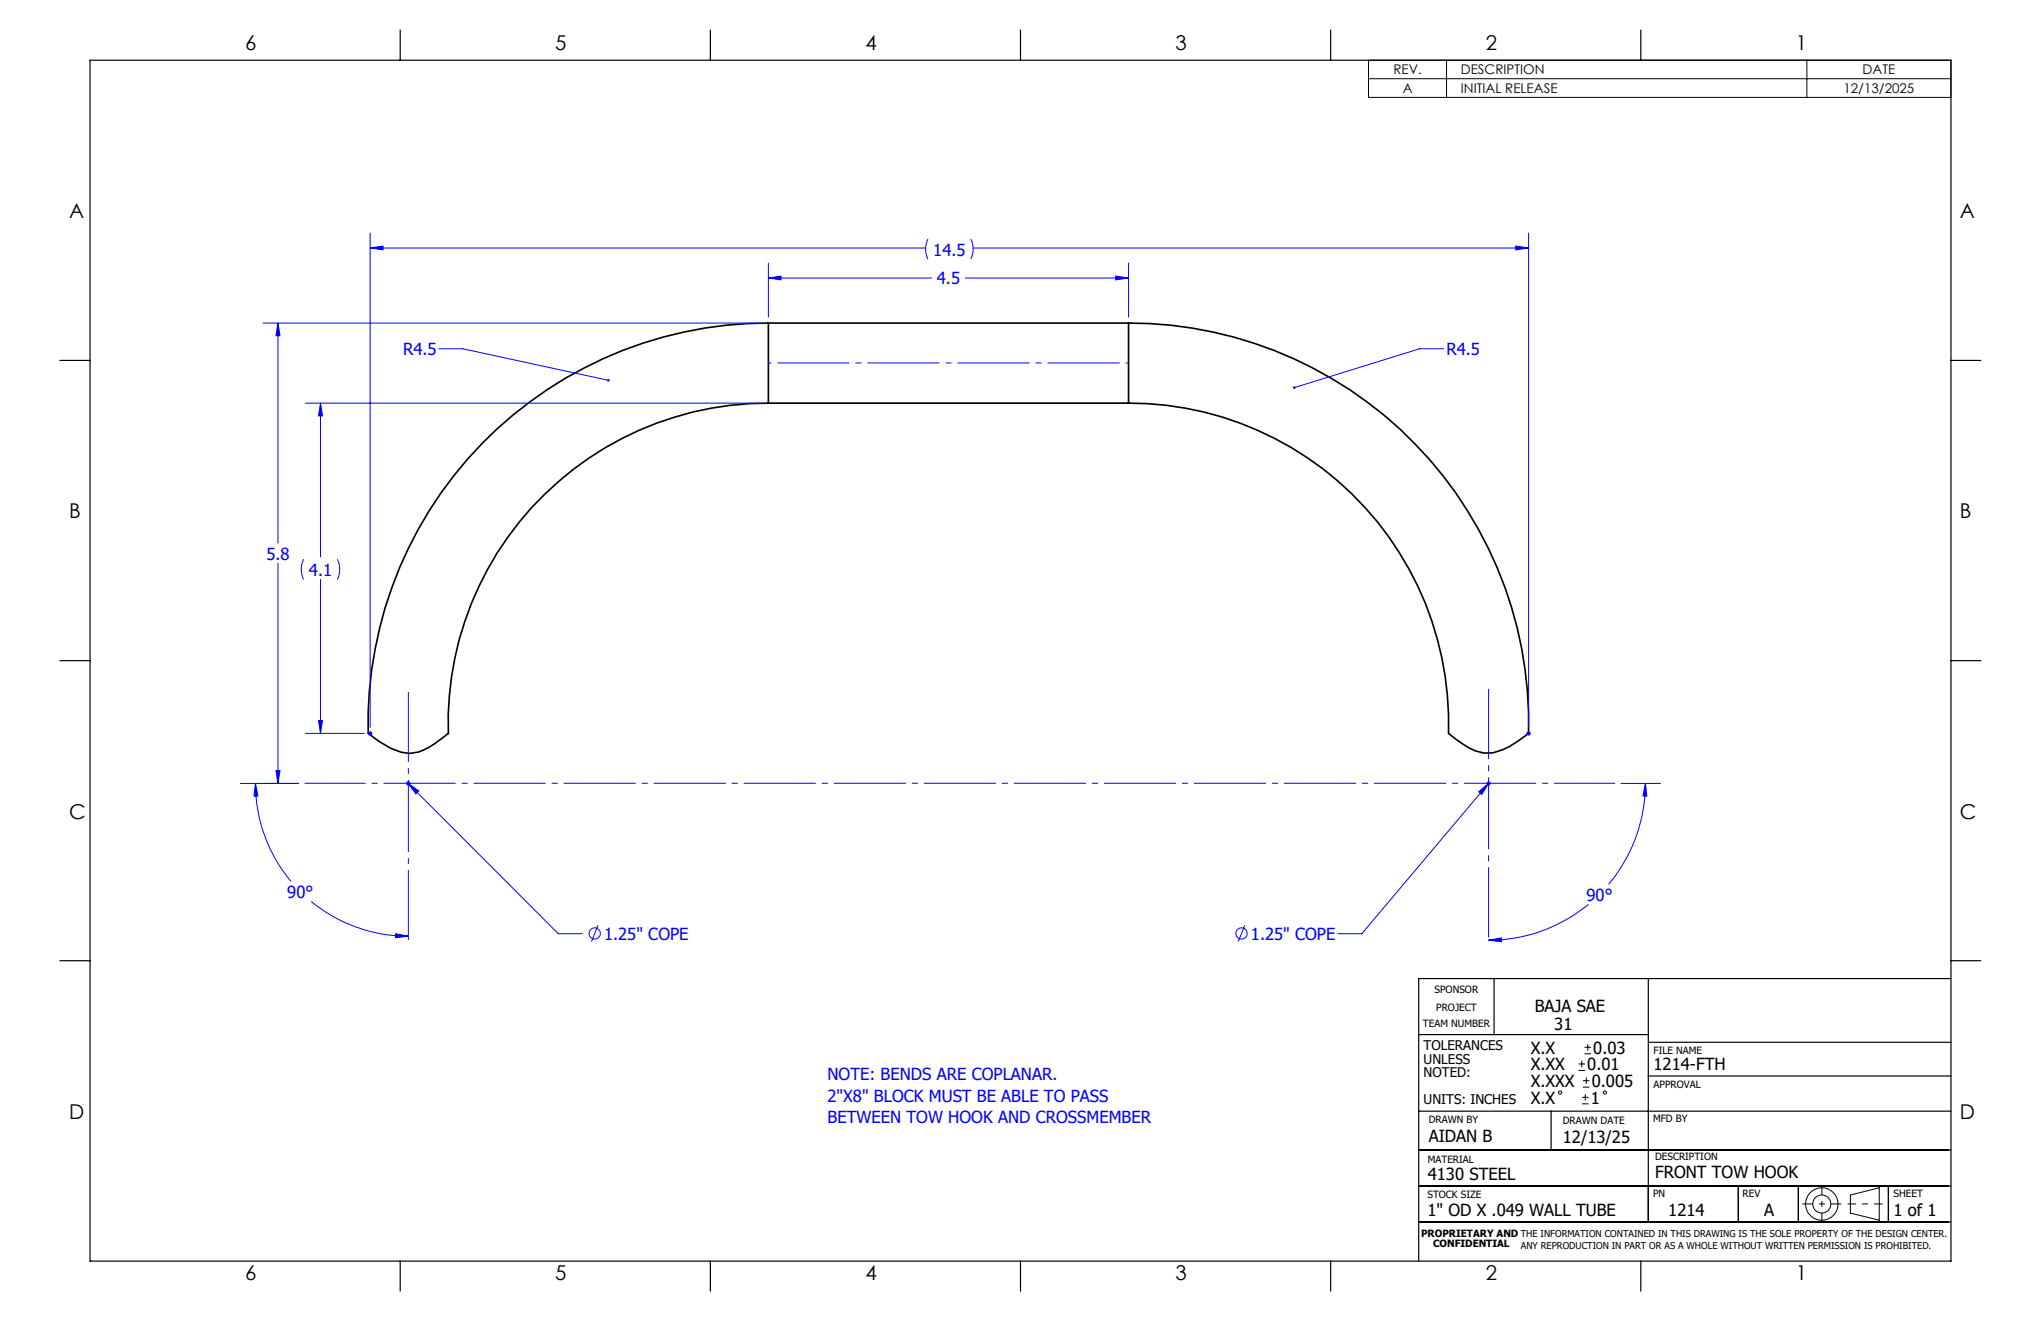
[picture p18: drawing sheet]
<svg xmlns="http://www.w3.org/2000/svg" width="432mm" height="279mm" viewBox="0 0 432 279" stroke-linecap="round" stroke-linejoin="round" font-family="sans-serif">
<defs><g id="words">
<g font-size="4.3">
<text x="51.9" y="10.7">6</text>
<text x="117.5" y="10.7">5</text>
<text x="183.1" y="10.7">4</text>
<text x="248.7" y="10.7">3</text>
<text x="314.3" y="10.7">2</text>
<text x="379.9" y="10.7">1</text>
<text x="14.6" y="46.1">A</text>
<text x="414.7" y="46.1">A</text>
<text x="14.6" y="109.6">B</text>
<text x="414.7" y="109.6">B</text>
<text x="14.6" y="173.1">C</text>
<text x="414.7" y="173.1">C</text>
<text x="14.6" y="236.6">D</text>
<text x="414.7" y="236.6">D</text>
<text x="51.9" y="270.8">6</text>
<text x="117.5" y="270.8">5</text>
<text x="183.1" y="270.8">4</text>
<text x="248.7" y="270.8">3</text>
<text x="314.3" y="270.8">2</text>
<text x="379.9" y="270.8">1</text>
</g>
<g font-size="3.5" fill="#00f">
<text x="197.4" y="54.1">14.5</text>
<text x="198.2" y="60.2">4.5</text>
<text x="85.3" y="75.1">R4.5</text>
<text x="306" y="75">R4.5</text>
<text x="56.4" y="118.4">5.8</text>
<text x="65.4" y="121.8">4.1</text>
<text x="60.8" y="189.9">90°</text>
<text x="335.6" y="190.5">90°</text>
<text x="127.8" y="198.8">1.25&quot; COPE</text>
<text x="264.6" y="198.8">1.25&quot; COPE</text>
<text x="175.1" y="228.5">NOTE: BENDS ARE COPLANAR.</text>
<text x="175.1" y="233">2&quot;X8&quot; BLOCK MUST BE ABLE TO PASS</text>
<text x="175.1" y="237.6">BETWEEN TOW HOOK AND CROSSMEMBER</text>
</g>
<g font-size="3.5">
<text x="324.7" y="214">BAJA SAE</text>
<text x="328.8" y="217.9">31</text>
<text x="323.8" y="222.9">X.X</text>
<text x="323.8" y="226.4">X.XX</text>
<text x="335.8" y="226.4">0.01</text>
<text x="337.1" y="222.9">0.03</text>
<text x="349.8" y="226.4">1214-FTH</text>
<text x="323.8" y="229.9">X.XXX</text>
<text x="323.8" y="233.5">X.X</text>
<text x="336.6" y="233.5">1</text>
<text x="336.8" y="229.9">0.005</text>
<text x="302.3" y="241.5">AIDAN B</text>
<text x="330.6" y="241.7">12/13/25</text>
<text x="302.1" y="249.7">4130 STEEL</text>
<text x="350.1" y="249.1">FRONT TOW HOOK</text>
<text x="302" y="257.2">1&quot; OD X .049 WALL TUBE</text>
<text x="352.9" y="257.2">1214</text>
<text x="373.2" y="257.2">A</text>
<text x="400.6" y="257.1">1 of 1</text>
</g>
<g font-size="2.8">
<text x="294.8" y="15.7">REV.</text>
<text x="309.1" y="15.7">DESCRIPTION</text>
<text x="394.1" y="15.7">DATE</text>
<text x="296.8" y="19.7">A</text>
<text x="309.1" y="19.7">INITIAL RELEASE</text>
<text x="390" y="19.7">12/13/2025</text>
<text x="301.2" y="222.2">TOLERANCES</text>
<text x="301.2" y="225">UNLESS</text>
<text x="301.2" y="227.8">NOTED:</text>
<text x="301.2" y="233.5">UNITS: INCHES</text>
</g>
<g font-size="2.1">
<text x="303.5" y="210">SPONSOR</text>
<text x="303.8" y="213.9">PROJECT</text>
<text x="301" y="217.3">TEAM NUMBER</text>
<text x="349.8" y="222.9">FILE NAME</text>
<text x="349.8" y="230.2">APPROVAL</text>
<text x="302.3" y="237.5">DRAWN BY</text>
<text x="330.6" y="237.7">DRAWN DATE</text>
<text x="349.7" y="237.3">MFD BY</text>
<text x="302.1" y="245.9">MATERIAL</text>
<text x="350.1" y="245.4">DESCRIPTION</text>
<text x="302" y="253.3">STOCK SIZE</text>
<text x="349.7" y="253.3">PN</text>
<text x="368.7" y="253.2">REV</text>
<text x="400.6" y="253.2">SHEET</text>
<text x="300.7" y="261.6">PROPRIETARY AND THE INFORMATION CONTAINED IN THIS DRAWING IS THE SOLE PROPERTY OF THE DESIGN CENTER.</text>
<text x="303.2" y="263.8">CONFIDENTIAL</text>
</g>
<text font-size="2" x="321.8" y="264.2">ANY REPRODUCTION IN PART OR AS A WHOLE WITHOUT WRITTEN PERMISSION IS PROHIBITED.</text>
</g></defs>
<path d="M162.6 68.3a84.6 84.6 0 0 0-84.7 86.9M162.6 68.3v17M162.6 68.3h76.2M238.8 68.3a84.7 84.7 0 0 1 84.6 86.9M238.8 68.3v17M162.6 85.3a67.7 67.7 0 0 0-67.7 69.9M162.6 85.3h76.2M238.8 85.3a67.7 67.7 0 0 1 67.7 69.8l.4 .4a22.8 22.8 0 0 0 5.2 3.3 7.9 7.9 0 0 0 7.2-.9l4-2.7M78 155.2l.8 .6a20.3 20.3 0 0 0 6.1 3.3 8 8 0 0 0 6.9-1.7l3-2.2" fill="none" stroke="#000" stroke-width=".35"/>
<g fill="none" stroke="#00f" stroke-width=".21">
<path d="M78.3 52.5l2.7-.5v.8zM78.3 49.3v104.5M78.3 52.5h117.5M162.6 58.8l2.6-.4v.8zM162.6 55.6v11.5M162.6 58.8h34.5M196.3 50.6l-.1 .3a4.9 4.9 0 0 0 .1 3.9M204.2 58.8h34.6M205.4 50.6l.1 .3a4.7 4.7 0 0 1-.1 3.9M205.9 52.5h117.5M236 58.4l2.8 .4-2.8 .4zM238.8 55.6v11.5"/>
<path d="M320.7 52l2.7 .5-2.7 .3zM323.4 49.3v104.5M55.6 68.3h105.7M58.8 68.3l.4 2.7h-.8zM58.8 68.3v46.6M92.8 73.8h5.1l30.8 6.6M305.4 73.8h-5l-26.6 8.2M64.6 85.3h96.7M67.8 85.3l.4 2.6h-.8zM67.8 85.3v32.5M58.8 119.1v46.6M64.2 118.3a4.9 4.9 0 0 0 0 4.3"/>
<path d="M71.4 118.3a4.9 4.9 0 0 1 0 4.3M67.8 122.6v32.5M64.6 155.1h12.4M67.4 152.4h.8l-.4 2.7zM77.8 155.1h1M78 154.8l.7 .7M78.3 154.6v1M78.7 154.8l-.7 .7M322.9 155.1h1M323 154.8l.7 .7M323.4 154.6v1M323.7 154.8l-.7 .7"/>
<path d="M50.9 165.7h12.2M54 165.7l.6 2.6-.9 .1zM54 165.7a32.3 32.3 0 0 0 7.6 20.7M58.4 163h.8l-.4 2.7zM85.9 165.7h1M86 165.3l.7 .8M86.4 165.7l2.2 1.6-.6 .6zM86.4 165.2v1M86.4 165.7l31.7 31.8h5.1M86.7 165.3l-.7 .8M312.8 167.5l2.1-1.8-1.4 2.3zM314.4 165.7h1"/>
<path d="M314.6 165.3l.7 .8M314.9 165.2v1M314.9 165.7l-26.8 31.8h-5.1M315.3 165.3l-.7 .8M343 165.7h8.3M348.1 165.7l.3 2.7-.8-.1zM348.1 165.7a33.3 33.3 0 0 1-7.8 21.3M65.9 190.7a32.1 32.1 0 0 0 20.5 7.3M83.7 197.5l2.7 .5-2.7 .3zM126.5 195.7l-1.4 3.4M263.3 195.7l-1.3 3.4M314.9 198.9l2.7-.5v.8z"/>
<path d="M336.1 191.3a33.1 33.1 0 0 1-21.2 7.6"/>
<circle cx="125.8" cy="197.4" r="1.19"/>
<circle cx="262.7" cy="197.4" r="1.19"/>
</g>
<g fill="none" stroke="#000" stroke-width=".21">
<path d="M289.5 12.7h123.2v7.9h-123.2zM289.5 16.7h123.2M306 12.7v7.9M382.3 12.7v7.9M334 226.4h1.3M334 225h1.3M334.6 224.4v1.3M334.7 233.5h1.4M334.7 232.1h1.4M334.9 229.9h1.4M334.9 228.6h1.4M335.2 222.9h1.4"/>
<path d="M335.2 221.5h1.4M335.4 231.4v1.4M335.6 227.9v1.3M335.9 220.8v1.4M391.5 252.8l6.1-1.6v6.9l-6.1-1.5z"/>
<circle cx="330" cy="231.1" r=".34"/>
<circle cx="339.5" cy="231.1" r=".34"/>
<circle cx="385.4" cy="254.6" r="1.9"/>
<circle cx="385.4" cy="254.7" r="3.4"/>
</g>
<path d="M381.3 254.6h8.3" fill="none" stroke="#000" stroke-width=".21" stroke-dasharray="15.2 1.3 1.3 1.3" stroke-dashoffset="13" stroke-linecap="butt"/>
<path d="M385.4 250.8v7.7" fill="none" stroke="#000" stroke-width=".21" stroke-dasharray="15.2 1.3 1.3 1.3" stroke-dashoffset="13.3" stroke-linecap="butt"/>
<path d="M390.9 254.6h7.4" fill="none" stroke="#000" stroke-width=".21" stroke-dasharray="15.2 1.3 1.3 1.3" stroke-dashoffset="13.4" stroke-linecap="butt"/>
<path d="M64.4 165.7h277.3" fill="none" stroke="#00f" stroke-width=".21" stroke-dasharray="15.2 1.3 1.3 1.3" stroke-dashoffset="2.3" stroke-linecap="butt"/>
<path d="M238.8 76.8h-76.2" fill="none" stroke="#00f" stroke-width=".21" stroke-dasharray="15.2 1.3 1.3 1.3" stroke-dashoffset="-1.9" stroke-linecap="butt"/>
<path d="M86.4 146.4v52.4M314.9 145.7v52.6" fill="none" stroke="#00f" stroke-width=".21" stroke-dasharray="15.2 1.3 1.3 1.3" stroke-dashoffset=".4" stroke-linecap="butt"/>
<g fill="none" stroke="#000" stroke-width=".25">
<path d="M19 12.7h393.7v254h-393.7zM84.7 6.4v6.3M150.3 6.4v6.3M215.9 6.4v6.3M281.5 6.4v6.3M347.1 6.4v6.3M12.7 76.2h6.3M412.7 76.2h6.4M12.7 139.7h6.3M412.7 139.7h6.4M12.7 203.2h6.3M300.1 218.8h48.6"/>
<path d="M316.1 206.9v11.9M348.7 207v51.5M412.7 207h-112.6v59.7M412.7 203.2h6.4M300.1 235h112.6M328.2 235v8.2M348.7 227.6h64M348.8 220.5h64M300.1 258.5h112.6M300.1 250.9h112.6M300.1 243.2h112.6M367.8 250.9v7.6"/>
<path d="M380.5 250.9v7.6M399.5 250.9v7.6M84.7 266.7v6.4M150.3 266.7v6.4M215.9 266.7v6.4M281.5 266.7v6.4M347.1 266.7v6.4"/>
</g>
<g fill="#00f">
<path d="M54 165.7l.6 2.6-.9 .1zM83.7 197.5l2.7 .5-2.7 .3zM314.9 198.9l2.7-.5v.8zM348.1 165.7l.3 2.7-.8-.1zM236 58.4l2.8 .4-2.8 .4zM162.6 58.8l2.6-.4v.8zM58.8 68.3l.4 2.7h-.8zM58.4 163h.8l-.4 2.7zM128.6 80.2l-.2 .2a.27 .27 0 0 0 .3 .3 .27 .27 0 0 0 .3-.2l-.3-.1 .3 .1-.2-.3zM273.7 81.7l-.2 .4 .3-.1-.3 .1a.28 .28 0 0 0 .4 .2 .28 .28 0 0 0 .2-.4 .28 .28 0 0 0-.4-.2zM86.4 165.7l2.2 1.6-.6 .6zM312.8 167.5l2.1-1.8-1.4 2.3z"/>
<path d="M320.7 52l2.7 .5-2.7 .3zM78.3 52.5l2.7-.5v.8zM67.4 152.4h.8l-.4 2.7zM67.8 85.3l.4 2.6h-.8z"/>
</g>
<use href="#words"/>
</svg>
